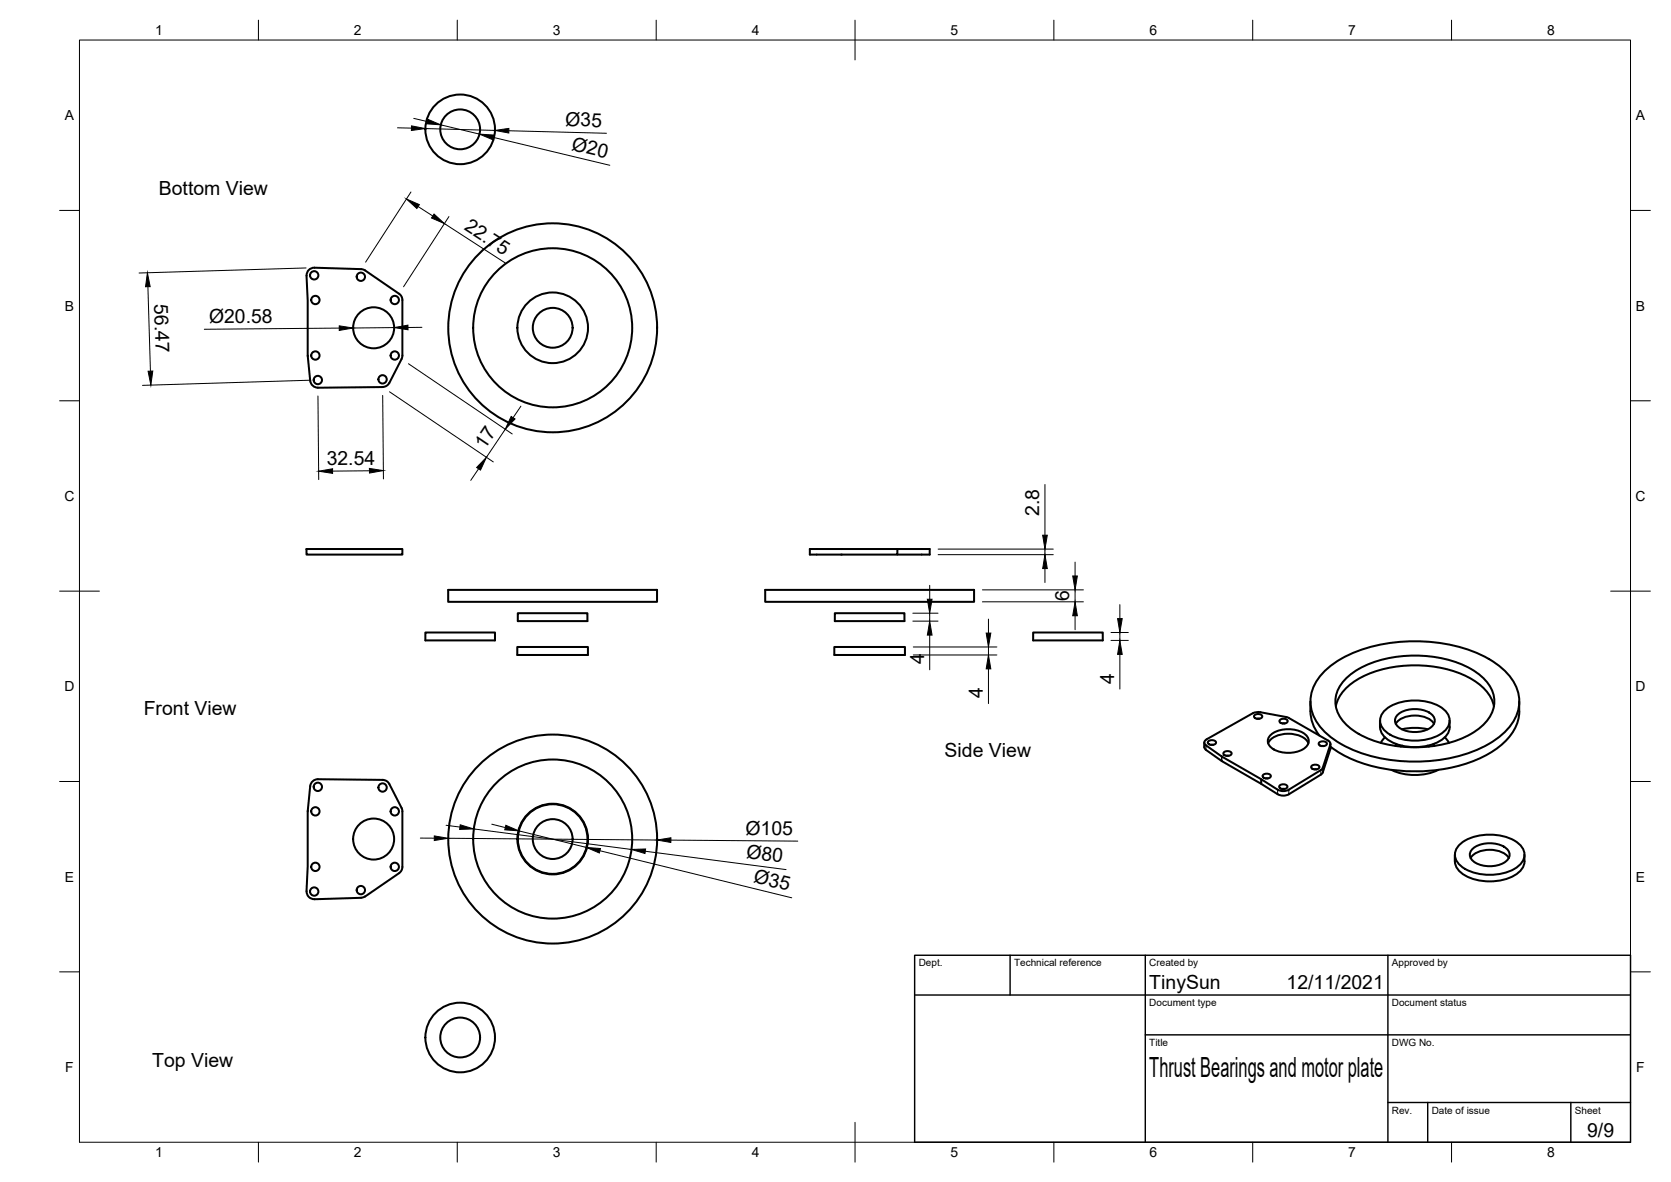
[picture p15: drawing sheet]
<svg xmlns="http://www.w3.org/2000/svg" width="420mm" height="297mm" viewBox="0 0 420 297" stroke-linecap="round" stroke-linejoin="round" font-family="sans-serif">
<defs><g id="words">
<text font-size="7" x="289" y="270.6">Thrust Bearings and motor plate</text>
<g font-size="4.9">
<text x="142.1" y="31.7" transform="rotate(1 142.1 31.7)">Ø35</text>
<text x="143.6" y="37.6" transform="rotate(13 143.6 37.6)">Ø20</text>
<text x="39.9" y="48.9">Bottom View</text>
<text x="116.5" y="57.5" transform="rotate(33 116.5 57.5)">22.75</text>
<text x="38.8" y="76.5" transform="rotate(88 38.8 76.5)">56.47</text>
<text x="52.6" y="81.2" transform="rotate(-1 52.6 81.2)">Ø20.58</text>
<text x="121.9" y="113" transform="rotate(-56 121.9 113)">17</text>
<text x="82.1" y="116.9">32.54</text>
<text x="261.3" y="129.7" transform="rotate(-90 261.3 129.7)">2.8</text>
<text x="268.9" y="151.1" transform="rotate(-90 268.9 151.1)">6</text>
<text x="232.4" y="167" transform="rotate(-90 232.4 167)">4</text>
<text x="280.2" y="171.8" transform="rotate(-90 280.2 171.8)">4</text>
<text x="36.1" y="179.6">Front View</text>
<text x="247.1" y="175.5" transform="rotate(-90 247.1 175.5)">4</text>
<text x="237.5" y="190.4">Side View</text>
<text x="187.5" y="209.7" transform="rotate(1 187.5 209.7)">Ø105</text>
<text x="187.5" y="215.7" transform="rotate(7 187.5 215.7)">Ø80</text>
<text x="189.3" y="221.6" transform="rotate(14 189.3 221.6)">Ø35</text>
<text x="289" y="248.5">TinySun</text>
<text x="323.5" y="248.5">12/11/2021</text>
<text x="38.3" y="268.2">Top View</text>
<text x="399.1" y="285.7">9/9</text>
</g>
<g font-size="3.5">
<text x="39" y="8.8">1</text>
<text x="89" y="8.8">2</text>
<text x="139" y="8.8">3</text>
<text x="189" y="8.8">4</text>
<text x="239" y="8.8">5</text>
<text x="289" y="8.8">6</text>
<text x="339" y="8.8">7</text>
<text x="389" y="8.8">8</text>
<text x="16.3" y="30.2">A</text>
<text x="411.3" y="30.2">A</text>
<text x="16.3" y="78">B</text>
<text x="411.3" y="78">B</text>
<text x="16.2" y="125.9">C</text>
<text x="411.2" y="125.9">C</text>
<text x="16.2" y="173.7">D</text>
<text x="411.2" y="173.7">D</text>
<text x="16.3" y="221.6">E</text>
<text x="411.3" y="221.6">E</text>
<text x="16.4" y="269.4">F</text>
<text x="411.4" y="269.4">F</text>
<text x="39" y="290.8">1</text>
<text x="89" y="290.8">2</text>
<text x="139" y="290.8">3</text>
<text x="189" y="290.8">4</text>
<text x="239" y="290.8">5</text>
<text x="289" y="290.8">6</text>
<text x="339" y="290.8">7</text>
<text x="389" y="290.8">8</text>
</g>
<g font-size="2.5">
<text x="231" y="242.9">Dept.</text>
<text x="255" y="242.9">Technical reference</text>
<text x="289" y="242.9">Created by</text>
<text x="350" y="242.9">Approved by</text>
<text x="289" y="252.8">Document type</text>
<text x="350" y="252.8">Document status</text>
<text x="289" y="262.9">Title</text>
<text x="350" y="262.9">DWG No.</text>
<text x="350" y="279.9">Rev.</text>
<text x="360" y="279.9">Date of issue</text>
<text x="396" y="279.9">Sheet</text>
</g>
</g></defs>
<!-- layer: Visible -->
<g fill="none" stroke="#000" stroke-width=".51">
<path d="M101.2 75.4v13.9l-.2 .9M101.2 75.4l-.3-1.1-.6-.5-9-6.1-12.2-.4a1.95 1.95 0 0 0-2 2l.3 6.1v14l.6 6.3a1.94 1.94 0 0 0 1.9 1.7M96.2 97.3l-16.3 .1M97.9 96.2l-.9 .9-.8 .1M101 90.2l-3.1 6M77.1 138h24.1v1.4h-24.1zM225.6 138h-22v1.4h22v-1.4h8.2v1.4h-8.2M107 158.9h17.5v2h-17.5zM112.7 148.2h52.5v3h-52.5zM130.2 154.1h17.5v2h-17.5zM192.4 148.2h52.5v3h-52.5zM209.9 154.1h17.5v2h-17.5z"/>
<path d="M259.8 158.9h17.5v2h-17.5zM130.1 162.6h17.7v2h-17.7zM209.8 162.6h17.7v2h-17.7zM315.4 179.8l.9-.4a.76 .76 0 0 1 1 .9l-1 .3a.76 .76 0 0 1-.9-.8zM329.5 176.3v2.4M329.5 178.7a10 10 0 0 0 2.2 6.1M332.9 168.8a30.5 30.5 0 0 1 18.8-7.5 39.8 39.8 0 0 1 22.6 4.3 13.8 13.8 0 0 1 7.6 9.4 10.8 10.8 0 0 1-4.5 9.9 33.4 33.4 0 0 1-19.6 6.5 37.5 37.5 0 0 1-22.2-5.5 11.7 11.7 0 0 1-6-10.9 11 11 0 0 1 3.3-6.2zM335.9 177.5a11.3 11.3 0 0 1 6.5-7.3 31.3 31.3 0 0 1 28 .7 10.7 10.7 0 0 1 5.2 6.6M338.1 170.9a23.2 23.2 0 0 1 15-6 29.2 29.2 0 0 1 18.2 4.1 8.4 8.4 0 0 1 4.1 9.5 13.5 13.5 0 0 1-8.4 7.3 31.8 31.8 0 0 1-25.4-1.4 9.9 9.9 0 0 1-5.8-8.1 7.8 7.8 0 0 1 2.3-5.4zM347.9 178.8a12.1 12.1 0 0 1 10.9-2.5 7.2 7.2 0 0 1 5.6 4 4 4 0 0 1-2.5 4.3 13.3 13.3 0 0 1-13.3-.6 3.4 3.4 0 0 1-.7-5.2zM351.6 179.5a7.1 7.1 0 0 1 8.8 .5 2.1 2.1 0 0 1-1.1 3.1 7.5 7.5 0 0 1-7.7-.4 1.94 1.94 0 0 1 0-3.2zM382 176.3a12.3 12.3 0 0 1-6.2 12.2 38 38 0 0 1-23.5 5.2 33.8 33.8 0 0 1-17.8-6.1"/>
<path d="M79.9 195.8l16.3 .2M79.9 195.8a1.93 1.93 0 0 0-1.9 1.8l-.6 6.3v14l-.3 6.1a1.95 1.95 0 0 0 2 2l12.2-.5 9-6.1 .6-.5 .3-1.1v-14.2l-3.3-6.6-.9-.8-.8-.2M302.8 186.6v1.1l.2 .5 4.3 3.1 9.8 5.7v-1.2l4.1 2.6M303.8 186.4l.9-.4a.76 .76 0 0 1 1 .8l-1 .4a.76 .76 0 0 1-.9-.8zM304.4 187.2h.7M307.2 190.1l9.9 5.7M307.7 189.1l.9-.3a.76 .76 0 0 1 1 .8l-1 .4a.76 .76 0 0 1-.9-.9zM308.3 189.9h.7M316 180.6h.7M317.1 197l4.1 2.6M317.5 194.8l1-.4a.76 .76 0 0 1 1 .9l-1 .3a.76 .76 0 0 1-1-.8zM318.2 195.6h.6"/>
<path d="M318.9 186.8a5.2 5.2 0 0 1 5-2.4 5.2 5.2 0 0 1 5.1 2.4M319.6 184.6a7.6 7.6 0 0 1 8.6 0 2.13 2.13 0 0 1 .8 2.1 2.13 2.13 0 0 1-1.4 1.6 7.8 7.8 0 0 1-8-.4 2 2 0 0 1 0-3.3zM321.7 197.5l1-.4a.76 .76 0 0 1 .9 .8l-.9 .4a.76 .76 0 0 1-1-.8zM321.8 181l.9-.4a.76 .76 0 0 1 1 .9l-1 .3a.76 .76 0 0 1-.9-.8zM322.3 198.3h.7M322.4 181.8h.7M323.3 180.2l-6.4-1.2-1.6 .1-11.9 6.7a.82 .82 0 0 0-.6 .7 .82 .82 0 0 0 .4 .8l3.9 2.8M323.3 180.2l.8 .2M324.1 180.5l9.9 5.6a.87 .87 0 0 1 .5 1M329.7 192.5l1-.3a.76 .76 0 0 1 1 .8l-1 .4a.76 .76 0 0 1-1-.9zM330.4 193.3h.7M331.6 186.7l1-.4a.76 .76 0 0 1 1 .8l-1 .4a.76 .76 0 0 1-1-.8z"/>
<path d="M332.3 187.5h.6M334.5 187.1l-2.2 6.3-8.2 5a2.9 2.9 0 0 1-2.8 0M334.5 186.9v1.4l-2 6-8.4 5.3a2.97 2.97 0 0 1-2.8 0M347 181.1a5.1 5.1 0 0 0 4 5.8 13.2 13.2 0 0 0 12.1-1.4 3.7 3.7 0 0 0 1.4-2.8M348.2 185.3l-1 1.4M349.9 193.5a14.1 14.1 0 0 0 11.8 0M351 181.9a6.4 6.4 0 0 1 7.1-1.8l.7 .3a3.5 3.5 0 0 1 1.8 1.5M351.1 187l-.3 .5M352.5 183.3a15.1 15.1 0 0 1 6.5 0M352.6 187.4l-.4 .2M358.9 187.4l.4 .2M360.4 187l.3 .5"/>
<path d="M363.3 185.3l1 1.4M364.5 181.1v1.6M365.8 214.8v1.7M366.7 212.5a12.1 12.1 0 0 1 10.9-2.4 7.2 7.2 0 0 1 5.6 3.9 4 4 0 0 1-2.4 4.4 13.3 13.3 0 0 1-13.3-.7 3.4 3.4 0 0 1-.8-5.2zM369.8 215.6a6.4 6.4 0 0 1 7.1-1.7l.7 .2a3.5 3.5 0 0 1 1.8 1.5M370.4 213.2a7.1 7.1 0 0 1 8.8 .5 2.1 2.1 0 0 1-1.1 3.1 7.5 7.5 0 0 1-7.7-.4 1.94 1.94 0 0 1 0-3.2zM383.3 214.8a5.1 5.1 0 0 1-4 5.9 13.2 13.2 0 0 1-12.1-1.5 3.7 3.7 0 0 1-1.4-2.8"/>
<circle cx="115.7" cy="32.5" r="5"/>
<circle cx="115.7" cy="32.5" r="8.8"/>
<circle cx="79" cy="69.2" r="1.05"/>
<circle cx="79.3" cy="75.4" r="1.05"/>
<circle cx="90.7" cy="69.6" r="1.05"/>
<circle cx="99.3" cy="75.4" r="1.05"/>
<circle cx="79.3" cy="89.3" r="1.05"/>
<circle cx="79.9" cy="95.5" r="1.05"/>
<circle cx="93.9" cy="82.4" r="5.2"/>
<circle cx="96.2" cy="95.3" r="1.05"/>
<circle cx="99.3" cy="89.3" r="1.05"/>
<circle cx="139" cy="82.4" r="26.3"/>
<circle cx="139" cy="82.4" r="5"/>
<circle cx="139" cy="82.4" r="8.9"/>
<circle cx="139" cy="82.4" r="20"/>
<circle cx="79.9" cy="197.7" r="1.05"/>
<circle cx="96.2" cy="197.9" r="1.05"/>
<circle cx="79.3" cy="203.9" r="1.05"/>
<circle cx="79.3" cy="217.8" r="1.05"/>
<circle cx="93.9" cy="210.9" r="5.2"/>
<circle cx="99.3" cy="203.9" r="1.05"/>
<circle cx="99.3" cy="217.8" r="1.05"/>
<circle cx="139" cy="210.9" r="26.3"/>
<circle cx="139" cy="210.9" r="5"/>
<circle cx="139" cy="210.9" r="8.8"/>
<circle cx="139" cy="210.9" r="8.9"/>
<circle cx="139" cy="210.9" r="20"/>
<circle cx="79" cy="224" r="1.05"/>
<circle cx="90.7" cy="223.7" r="1.05"/>
<circle cx="115.7" cy="260.7" r="5"/>
<circle cx="115.7" cy="260.7" r="8.8"/>
</g>
<!-- layer: Visible Narrow -->
<path d="M303.2 187.3v1.2M307.1 190.1v1.1M307.3 190.1v1.2M321.2 198.4v1.2M324.1 198.4v1.2M332.1 193.5v1.2M332.6 193v1.1M334.5 187.1v1.2" fill="none" stroke="#000" stroke-width=".25"/>
<!-- layer: Border -->
<g fill="none" stroke="#000" stroke-width=".25">
<path d="M20 10.1h390v276.9h-390zM65 5.1v5M115 5.1v5M165 5.1v5M215 5.1v10M265 5.1v5M315 5.1v5M365 5.1v5M15 52.9h5M410 52.9h5M15 100.7h5M410 100.7h5"/>
<path d="M15 148.6h10M405 148.6h10M15 196.4h5M410 196.4h5M15 244.2h5M410 244.2h5M65 287v5M115 287v5M165 287v5M215 282.1v9.9M265 287v5M315 287v5"/>
<path d="M365 287v5"/>
</g>
<!-- layer: TitleBlock -->
<path d="M230 240.1h180v46.9h-180zM230 250h180M254 240.1v9.9M288 240.1v46.9M349 240.1v46.9M288 260.1h122M349 277.1h61M359 277.1v9.9M395 277.1v9.9" fill="none" stroke="#000" stroke-width=".36"/>
<!-- layer: Dimensions -->
<g fill="none" stroke="#000" stroke-width=".25">
<path d="M99.9 32.1l3.6 .1M104 29.7l3.4 .9M107 32.3l17.4 .5M110.8 31.4l9.8 2.3M124 34.5l29.3 7M128 32.9l24.5 .6M103.3 48.2l-11.4 17.7M105.1 51.9l3.7 2.4M111.7 56.2l15.3 9.9M112.9 54.4l-11.4 17.7M37.2 72.1l.6 21.2M77 67.3l-42 1.3"/>
<path d="M77.8 95.6l-42 1.2M79.9 99.5l.2 21M85.3 82.5l-33.9 .2M96.2 99.4l.2 21M97.9 98.5l26.1 17.6M99.1 82.3l-10.3 .1M102.7 91.4l26.1 17.7M106.1 82.3h-3.5M92.9 118.3l-9.3 .1M120.3 117.8l-1.9 2.9M127 107.9l-4.7 7M131 102.1l-2 2.9"/>
<path d="M235.9 138h28.9M235.9 139.4h28.9M262.7 121.8v12.7M262.7 138v1.4M229.5 154.1h6.4M229.5 156.1h6.4M233.8 147.1v3.5M233.8 154.1v2M233.8 159.6v8.7M247 148.2h25.4M247 151.2h25.4M248.5 155.6v3.5"/>
<path d="M262.7 142.9v3.5M270.3 141.3v3.4M270.3 148.2v3M270.3 154.7v3.5M279.4 158.9h4.3M281.6 151.9v3.6M281.6 158.9v2M229.6 162.6h21.1M229.6 164.6h21.1M248.5 162.6v2M248.5 168.1v8.7M279.4 160.9h4.3"/>
<path d="M281.6 164.5v8.7M105.7 210.6h3.5M112.2 207.4l3.4 .4M112.7 210.7l52.5 .4M119.1 208.3l39.7 5.2M123.7 207.1l3.3 .9M130.5 208.8l16.9 4.2M150.8 213.8l48.3 11.8M162.2 213.9l35.5 4.6M168.7 211.1l31.9 .3"/>
</g>
<g fill="#000" stroke="#000" stroke-width=".25">
<path d="M103.5 31.6l3.5 .7-3.6 .5zM107.6 30l3.2 1.4-3.5-.3zM120.6 33.7l3.5 .2-.3 1.2zM124.4 32.8l3.6-.5-.1 1.1zM102.2 50l3.3 1.4-.7 1zM109.1 53.8l2.6 2.4-3.2-1.4zM37.1 68.5l.7 3.5-1.2 .1zM37.2 93.3l1.2-.1-.5 3.6zM85.3 81.9l3.5 .5-3.5 .6zM99.1 82.3l3.5-.6v1.2zM80.1 118.4l3.5-.6v1.2zM92.9 117.7l3.5 .6-3.5 .6z"/>
<path d="M122.3 114.9l-1.5 3.2-1-.6zM128.5 104.7l1 .6-2.5 2.6zM262.2 134.5h1.1l-.6 3.5zM233.2 150.6h1.2l-.6 3.5zM233.8 156.1l.6 3.5h-1.2zM248 159.1h1.1l-.6 3.5zM262.7 139.4l.6 3.5h-1.1zM269.7 144.7h1.2l-.6 3.5zM270.3 151.2l.6 3.5h-1.2zM281 155.5h1.2l-.6 3.4zM248.5 164.6l.6 3.5h-1.1zM281.6 160.9l.6 3.6h-1.2z"/>
<path d="M109.2 210.1l3.5 .6-3.5 .5zM115.7 207.3l3.4 1-3.5 .1zM127.2 207.4l3.3 1.4-3.6-.3zM147.4 213l3.6 .2-.3 1.2zM158.8 213.5l3.5-.2-.1 1.2zM165.2 211.1l3.5-.6v1.2z"/>
</g>
<use href="#words"/>
</svg>
